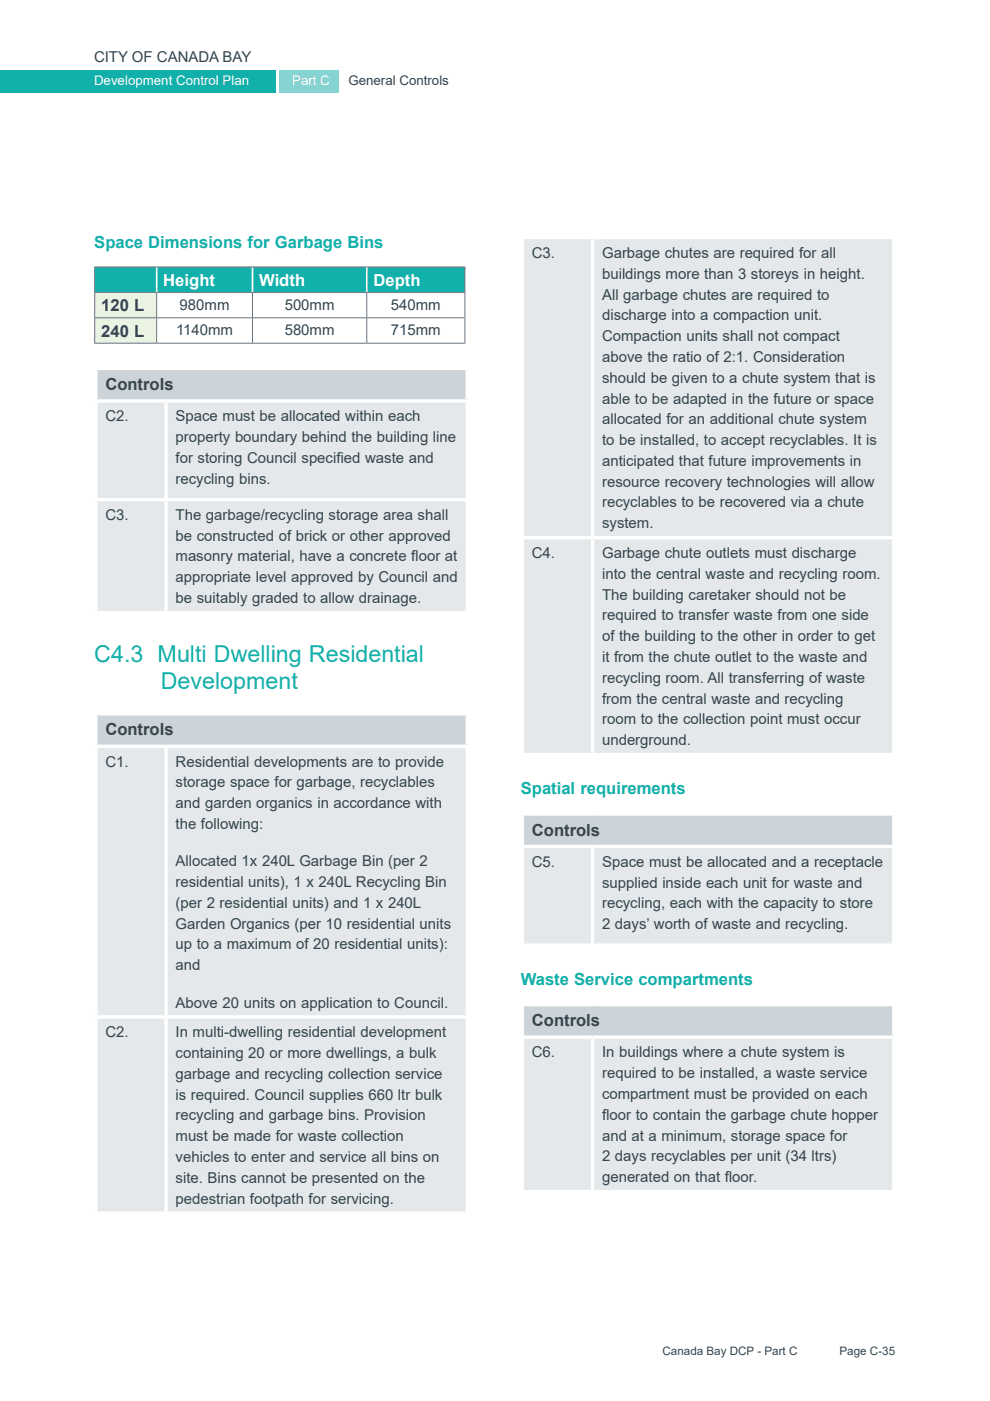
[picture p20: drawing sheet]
<svg xmlns="http://www.w3.org/2000/svg" width="210mm" height="297mm" viewBox="0 0 210 297" stroke-linecap="round" stroke-linejoin="round" font-family="sans-serif">
<defs><g id="words">
<g font-size="4.9" fill="#12b0aa">
<text x="20" y="140.4">C4.3 Multi Dwelling Residential</text>
<text x="34.1" y="146.1">Development</text>
</g>
<g font-size="3.5" fill="#12b0aa">
<text x="20" y="52.6">Space Dimensions for Garbage Bins</text>
<text x="110.5" y="168.3">Spatial requirements</text>
<text x="110.5" y="208.7">Waste Service compartments</text>
</g>
<g font-size="3.5" fill="#35444d">
<text x="21.5" y="66">120 L</text>
<text x="21.5" y="71.4">240 L</text>
<text x="22.3" y="82.7">Controls</text>
<text x="22.3" y="155.9">Controls</text>
<text x="112.8" y="177.2">Controls</text>
<text x="112.8" y="217.6">Controls</text>
</g>
<g font-size="3.5" fill="#fff">
<text x="34.6" y="60.6">Height</text>
<text x="55" y="60.6">Width</text>
<text x="79.2" y="60.6">Depth</text>
</g>
<g font-size="3.2" fill="#35444d">
<text x="19.9" y="13.1">CITY OF CANADA BAY</text>
<text x="112.8" y="54.7">C3.</text>
<text x="127.7" y="59.1">buildings more than 3 storeys in height.</text>
<text x="127.7" y="54.7">Garbage chutes are required for all</text>
<text x="38.1" y="65.7">980mm</text>
<text x="60.4" y="65.7">500mm</text>
<text x="82.9" y="65.7">540mm</text>
<text x="127.7" y="63.5">All garbage chutes are required to</text>
<text x="37.3" y="71.1">1140mm</text>
<text x="60.4" y="71.1">580mm</text>
<text x="82.9" y="71.1">715mm</text>
<text x="127.7" y="67.9">discharge into a compaction unit.</text>
<text x="127.7" y="72.3">Compaction units shall not compact</text>
<text x="127.7" y="76.7">above the ratio of 2:1. Consideration</text>
<text x="127.7" y="81.1">should be given to a chute system that is</text>
<text x="22.3" y="89.3">C2.</text>
<text x="37.2" y="89.3">Space must be allocated within each</text>
<text x="127.7" y="85.6">able to be adapted in the future or space</text>
<text x="127.7" y="90">allocated for an additional chute system</text>
<text x="37.2" y="93.7">property boundary behind the building line</text>
<text x="127.7" y="94.4">to be installed, to accept recyclables. It is</text>
<text x="37.2" y="98.1">for storing Council specifed waste and</text>
<text x="71.4" y="98.1">i</text>
<text x="127.7" y="98.8">anticipated that future improvements in</text>
<text x="37.2" y="102.5">recycling bins.</text>
<text x="127.7" y="103.2">resource recovery technologies will allow</text>
<text x="127.7" y="107.6">recyclables to be recovered via a chute</text>
<text x="22.3" y="110.2">C3.</text>
<text x="37.2" y="110.2">The garbage/recycling storage area shall</text>
<text x="127.7" y="112">system.</text>
<text x="37.2" y="114.6">be constructed of brick or other approved</text>
<text x="37.2" y="119">masonry material, have a concrete foor at</text>
<text x="87.2" y="119">l</text>
<text x="112.8" y="118.3">C4.</text>
<text x="127.7" y="118.3">Garbage chute outlets must discharge</text>
<text x="37.2" y="123.4">appropriate level approved by Council and</text>
<text x="127.7" y="122.7">into the central waste and recycling room.</text>
<text x="37.2" y="127.9">be suitably graded to allow drainage.</text>
<text x="127.7" y="127.1">The building caretaker should not be</text>
<text x="127.7" y="131.5">required to transfer waste from one side</text>
<text x="127.7" y="135.9">of the building to the other in order to get</text>
<text x="127.7" y="140.3">it from the chute outlet to the waste and</text>
<text x="127.7" y="144.8">recycling room. All transferring of waste</text>
<text x="127.7" y="149.2">from the central waste and recycling</text>
<text x="127.7" y="153.6">room to the collection point must occur</text>
<text x="127.7" y="158">underground.</text>
<text x="22.3" y="162.5">C1.</text>
<text x="37.2" y="166.9">storage space for garbage, recyclables</text>
<text x="37.2" y="162.5">Residential developments are to provide</text>
<text x="37.2" y="171.4">and garden organics in accordance with</text>
<text x="37.2" y="175.8">the following:</text>
<text x="37.2" y="183.7">Allocated 1x 240L Garbage Bin (per 2</text>
<text x="112.8" y="183.8">C5.</text>
<text x="127.7" y="183.8">Space must be allocated and a receptacle</text>
<text x="37.2" y="188.1">residential units), 1 x 240L Recycling Bin</text>
<text x="127.7" y="188.2">supplied inside each unit for waste and</text>
<text x="37.2" y="192.5">(per 2 residential units) and 1 x 240L</text>
<text x="37.2" y="196.9">Garden Organics (per 10 residential units</text>
<text x="127.7" y="192.6">recycling, each with the capacity to store</text>
<text x="127.7" y="197">2 days’ worth of waste and recycling.</text>
<text x="37.2" y="201.3">up to a maximum of 20 residential units):</text>
<text x="37.2" y="205.7">and</text>
<text x="37.2" y="213.6">Above 20 units on application to Council.</text>
<text x="22.3" y="219.9">C2.</text>
<text x="37.2" y="219.9">In multi-dwelling residential development</text>
<text x="37.2" y="224.3">containing 20 or more dwellings, a bulk</text>
<text x="112.8" y="224.2">C6.</text>
<text x="127.7" y="224.2">In buildings where a chute system is</text>
<text x="37.2" y="228.7">garbage and recycling collection service</text>
<text x="37.2" y="233.1">is required. Council supplies 660 ltr bulk</text>
<text x="127.7" y="228.6">required to be installed, a waste service</text>
<text x="127.7" y="233">compartment must be provided on each</text>
<text x="37.2" y="237.6">recycling and garbage bins. Provision</text>
<text x="127.7" y="237.4">foor to contain the garbage chute hopper</text>
<text x="127.7" y="237.4">l</text>
<text x="37.2" y="242">must be made for waste collection</text>
<text x="127.7" y="241.8">and at a minimum, storage space for</text>
<text x="37.2" y="246.4">vehicles to enter and service all bins on</text>
<text x="37.2" y="250.8">site. Bins cannot be presented on the</text>
<text x="127.7" y="246.2">2 days recyclables per unit (34 ltrs)</text>
<text x="127.7" y="250.6">generated on that foor.</text>
<text x="153.7" y="250.6">l</text>
<text x="37.2" y="255.2">pedestrian footpath for servicing.</text>
</g>
<g font-size="2.8" fill="#fff">
<text x="19.9" y="18">Development Control Plan</text>
<text x="62" y="18">Part C</text>
</g>
<text font-size="2.8" fill="#35444d" x="73.9" y="18">General Controls</text>
<g font-size="2.5" fill="#35444d">
<text x="140.5" y="287.4">Canada Bay DCP - Part C</text>
<text x="178.1" y="287.4">Page C-35</text>
</g>
</g></defs>
<path d="M0 14.8h58.4v4.8h-58.4z" fill="#12b0aa"/>
<path d="M59.1 14.8h12.7v4.8h-12.7z" fill="#84d0d0"/>
<path d="M20.1 56.6h13.1v5.4h-13.1zM33.2 56.6h20.4v5.4h-20.4zM53.6 56.6h24.2v5.4h-24.2zM77.8 56.6h20.8v5.4h-20.8z" fill="#12b0aa"/>
<path d="M20.1 62h13.1v5.4h-13.1zM20.1 67.4h13.1v5.4h-13.1z" fill="#ebf4e2"/>
<g fill="none" stroke="#6a747b" stroke-width=".21">
<path d="M20 56.6h78.7M20.1 56.7v5.2M98.6 56.7v5.2M20 67.4h78.7M20 72.8h78.7M20 62h78.7M20.1 67.5v5.2M20.1 62.1v5.2M33.2 67.5v5.2M33.2 62.1v5.2M53.6 67.5v5.2M53.6 62.1v5.2"/>
<path d="M77.8 62.1v5.2M77.8 67.5v5.2M98.6 62.1v5.2M98.6 67.5v5.2"/>
</g>
<path d="M33.2 56.7v5.2M53.6 56.7v5.2M77.8 56.7v5.2" fill="none" stroke="#fff" stroke-width=".35"/>
<path d="M20.3 78.1h78.8v6.9h-78.8z" fill="#ccd4d9"/>
<path d="M20.3 85h14.9v20.9h-14.9zM35.2 85h63.9v20.9h-63.9zM20.3 105.9h14.9v24h-14.9zM35.2 105.9h63.9v24h-63.9z" fill="#e4e8eb"/>
<path d="M20 78.1h79.5M20.3 78.5v6.1M99.1 78.5v6.1M20 85h79.5M20.3 85.4v20.2M35.2 85.4v20.2M99.1 85.4v20.2M20 105.9h79.5M20.3 106.3v23.2M35.2 106.3v23.2M99.1 106.3v23.2M20 129.9h79.5" fill="none" stroke="#fff" stroke-width=".71" stroke-linecap="butt"/>
<path d="M20.3 151.3h78.8v6.9h-78.8z" fill="#ccd4d9"/>
<path d="M20.3 158.2h14.9v57.4h-14.9zM35.2 158.2h63.9v57.4h-63.9zM20.3 215.6h14.9v41.6h-14.9zM35.2 215.6h63.9v41.6h-63.9z" fill="#e4e8eb"/>
<path d="M20 151.3h79.5M20 158.2h79.5M20.3 151.7v6.2M20.3 158.6v56.7M35.2 158.6v56.7M99.1 151.7v6.2M99.1 158.6v56.7M20 215.6h79.5M20.3 216v40.8M35.2 216v40.8M99.1 216v40.8M20 257.2h79.5" fill="none" stroke="#fff" stroke-width=".71" stroke-linecap="butt"/>
<path d="M110.8 50.4h14.9v63.6h-14.9zM125.7 50.4h63.9v63.6h-63.9zM110.8 114h14.9v46h-14.9zM125.7 114h63.9v46h-63.9z" fill="#e4e8eb"/>
<path d="M110.5 50.4h79.4M110.8 50.7v62.9M125.7 50.7v62.9M189.6 50.7v62.9M110.5 114h79.4M110.8 114.4v45.2M125.7 114.4v45.2M189.6 114.4v45.2M110.5 160h79.4" fill="none" stroke="#fff" stroke-width=".71" stroke-linecap="butt"/>
<path d="M110.8 172.6h78.8v6.9h-78.8z" fill="#ccd4d9"/>
<path d="M110.8 179.5h14.9v20.9h-14.9zM125.7 179.5h63.9v20.9h-63.9z" fill="#e4e8eb"/>
<path d="M110.5 172.6h79.4M110.5 179.5h79.4M110.8 172.9v6.2M110.8 179.8v20.2M125.7 179.8v20.2M189.6 172.9v6.2M189.6 179.8v20.2M110.5 200.4h79.4" fill="none" stroke="#fff" stroke-width=".71" stroke-linecap="butt"/>
<path d="M110.8 213h78.8v6.9h-78.8z" fill="#ccd4d9"/>
<path d="M110.8 219.9h14.9v32.7h-14.9zM125.7 219.9h63.9v32.7h-63.9z" fill="#e4e8eb"/>
<path d="M110.5 213h79.4M110.5 219.9h79.4M110.8 213.4v6.1M189.6 213.4v6.1M110.8 220.2v32.1M125.7 220.2v32.1M189.6 220.2v32.1M110.5 252.6h79.4" fill="none" stroke="#fff" stroke-width=".71" stroke-linecap="butt"/>
<use href="#words"/>
</svg>
